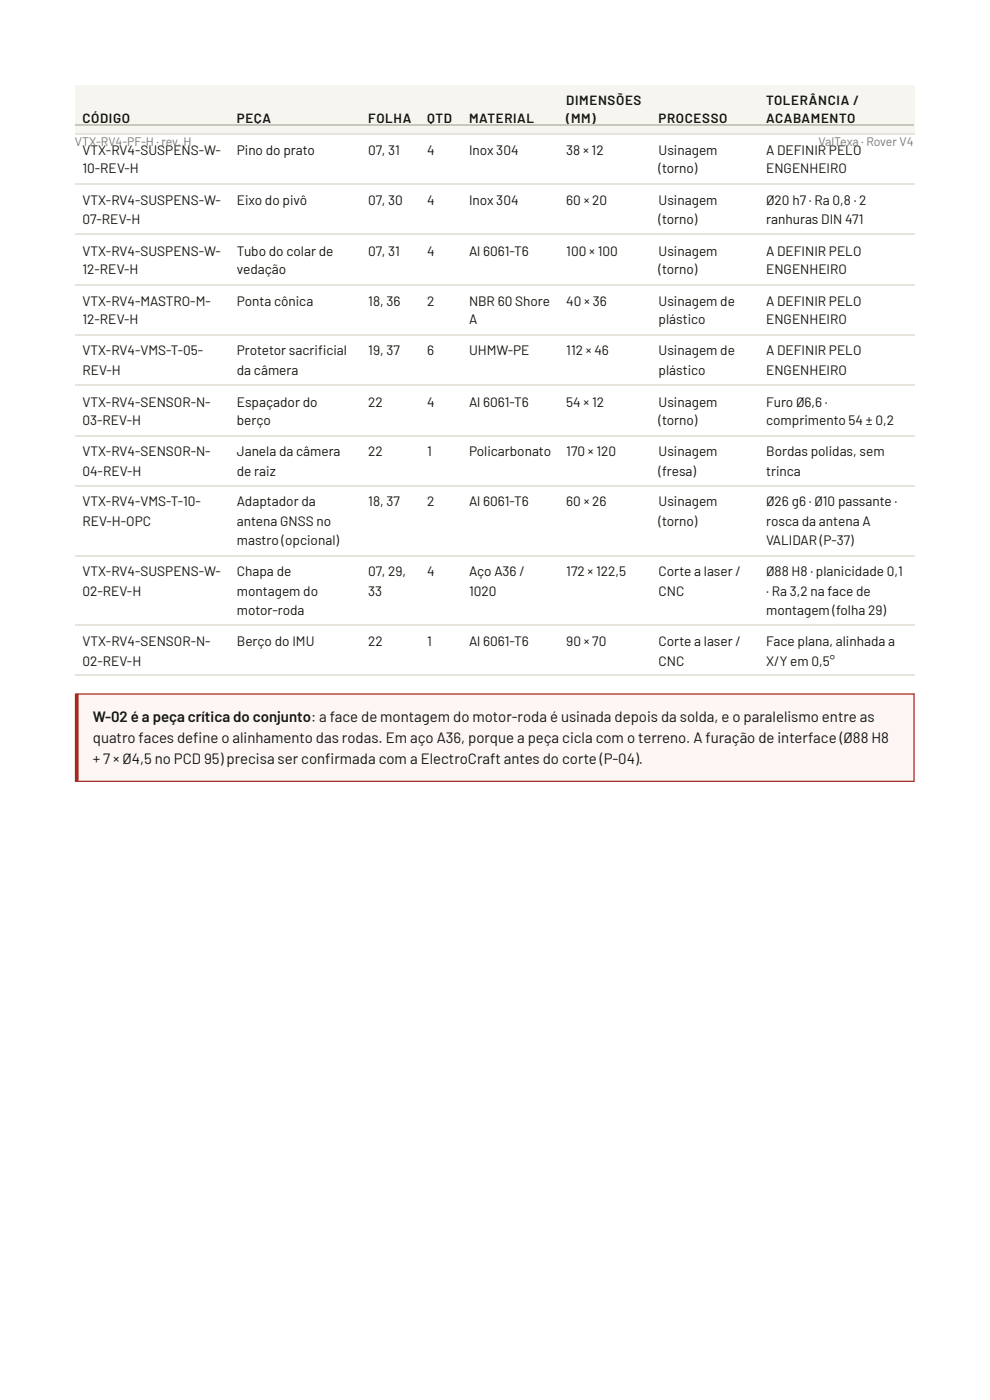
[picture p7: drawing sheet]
<svg xmlns="http://www.w3.org/2000/svg" width="210mm" height="297mm" viewBox="0 0 210 297" stroke-linecap="round" stroke-linejoin="round" font-family="sans-serif">
<defs><g id="words">
<g font-size="3.2" fill="#14140f">
<text x="19.7" y="153.2">W-02 é a peça crítica do conjunto: a face de montagem do motor-roda é usinada depois da solda, e o paralelismo entre as</text>
<text x="19.7" y="157.7">quatro faces defne o alinhamento das rodas. Em aço A36, porque a peça cicla com o terreno. A furação de interface (Ø88 H8</text>
<text x="41" y="157.7">i</text>
<text x="19.7" y="162.2">+ 7 × Ø4,5 no PCD 95) precisa ser confrmada com a ElectroCraft antes do corte (P-04).</text>
<text x="69" y="162.2">i</text>
</g>
<g font-size="2.9" fill="#14140f">
<text x="17.5" y="32.8">VTX-RV4-SUSPENS-W-</text>
<text x="50.2" y="32.8">Pino do prato</text>
<text x="78.1" y="32.8">07, 31</text>
<text x="90.6" y="32.8">4</text>
<text x="99.4" y="32.8">Inox 304</text>
<text x="120.1" y="32.8">38 × 12</text>
<text x="139.6" y="32.8">Usinagem</text>
<text x="162.4" y="32.8">A DEFINIR PELO</text>
<text x="17.5" y="36.8">10-REV-H</text>
<text x="139.6" y="36.8">(torno)</text>
<text x="162.4" y="36.8">ENGENHEIRO</text>
<text x="17.5" y="43.4">VTX-RV4-SUSPENS-W-</text>
<text x="17.5" y="47.6">07-REV-H</text>
<text x="50.2" y="43.4">Eixo do pivô</text>
<text x="78.1" y="43.4">07, 30</text>
<text x="90.6" y="43.4">4</text>
<text x="99.4" y="43.4">Inox 304</text>
<text x="120.1" y="43.4">60 × 20</text>
<text x="139.6" y="43.4">Usinagem</text>
<text x="139.6" y="47.6">(torno)</text>
<text x="162.4" y="43.4">Ø20 h7 · Ra 0,8 · 2</text>
<text x="162.4" y="47.6">ranhuras DIN 471</text>
<text x="17.5" y="54.2">VTX-RV4-SUSPENS-W-</text>
<text x="17.5" y="58.2">12-REV-H</text>
<text x="50.2" y="54.2">Tubo do colar de</text>
<text x="50.2" y="58.2">vedação</text>
<text x="78.1" y="54.2">07, 31</text>
<text x="90.6" y="54.2">4</text>
<text x="99.4" y="54.2">Al 6061-T6</text>
<text x="120.1" y="54.2">100 × 100</text>
<text x="139.6" y="54.2">Usinagem</text>
<text x="139.6" y="58.2">(torno)</text>
<text x="162.4" y="54.2">A DEFINIR PELO</text>
<text x="162.4" y="58.2">ENGENHEIRO</text>
<text x="17.5" y="64.8">VTX-RV4-MASTRO-M-</text>
<text x="50.2" y="64.8">Ponta cônica</text>
<text x="78.1" y="64.8">18, 36</text>
<text x="90.6" y="64.8">2</text>
<text x="99.4" y="64.8">NBR 60 Shore</text>
<text x="120.1" y="64.8">40 × 36</text>
<text x="139.6" y="64.8">Usinagem de</text>
<text x="162.4" y="64.8">A DEFINIR PELO</text>
<text x="17.5" y="68.8">12-REV-H</text>
<text x="99.4" y="68.8">A</text>
<text x="139.6" y="68.8">plástico</text>
<text x="162.4" y="68.8">ENGENHEIRO</text>
<text x="17.5" y="75.4">VTX-RV4-VMS-T-05-</text>
<text x="50.2" y="75.4">Protetor sacrifcial</text>
<text x="67.4" y="75.4">i</text>
<text x="78.1" y="75.4">19, 37</text>
<text x="90.6" y="75.4">6</text>
<text x="99.4" y="75.4">UHMW-PE</text>
<text x="120.1" y="75.4">112 × 46</text>
<text x="139.6" y="75.4">Usinagem de</text>
<text x="162.4" y="75.4">A DEFINIR PELO</text>
<text x="17.5" y="79.6">REV-H</text>
<text x="50.2" y="79.6">da câmera</text>
<text x="139.6" y="79.6">plástico</text>
<text x="162.4" y="79.6">ENGENHEIRO</text>
<text x="17.5" y="86.3">VTX-RV4-SENSOR-N-</text>
<text x="50.2" y="86.3">Espaçador do</text>
<text x="78.1" y="86.3">22</text>
<text x="90.6" y="86.3">4</text>
<text x="99.4" y="86.3">Al 6061-T6</text>
<text x="120.1" y="86.3">54 × 12</text>
<text x="139.6" y="86.3">Usinagem</text>
<text x="162.4" y="86.3">Furo Ø6,6 ·</text>
<text x="17.5" y="90.2">03-REV-H</text>
<text x="50.2" y="90.2">berço</text>
<text x="139.6" y="90.2">(torno)</text>
<text x="162.4" y="90.2">comprimento 54 ± 0,2</text>
<text x="17.5" y="96.8">VTX-RV4-SENSOR-N-</text>
<text x="17.5" y="101.1">04-REV-H</text>
<text x="50.2" y="96.8">Janela da câmera</text>
<text x="50.2" y="101.1">de raiz</text>
<text x="78.1" y="96.8">22</text>
<text x="90.6" y="96.8">1</text>
<text x="99.4" y="96.8">Policarbonato</text>
<text x="120.1" y="96.8">170 × 120</text>
<text x="139.6" y="96.8">Usinagem</text>
<text x="139.6" y="101.1">(fresa)</text>
<text x="162.4" y="96.8">Bordas polidas, sem</text>
<text x="162.4" y="101.1">trinca</text>
<text x="17.5" y="107.4">VTX-RV4-VMS-T-10-</text>
<text x="50.2" y="107.4">Adaptador da</text>
<text x="78.1" y="107.4">18, 37</text>
<text x="90.6" y="107.4">2</text>
<text x="99.4" y="107.4">Al 6061-T6</text>
<text x="120.1" y="107.4">60 × 26</text>
<text x="139.6" y="107.4">Usinagem</text>
<text x="162.4" y="107.4">Ø26 g6 · Ø10 passante ·</text>
<text x="17.5" y="111.7">REV-H-OPC</text>
<text x="50.2" y="111.7">antena GNSS no</text>
<text x="139.6" y="111.7">(torno)</text>
<text x="162.4" y="111.7">rosca da antena A</text>
<text x="50.2" y="115.6">mastro (opcional)</text>
<text x="162.4" y="115.6">VALIDAR (P-37)</text>
<text x="17.5" y="122.2">VTX-RV4-SUSPENS-W-</text>
<text x="50.2" y="122.2">Chapa de</text>
<text x="78.1" y="122.2">07, 29,</text>
<text x="90.6" y="122.2">4</text>
<text x="99.4" y="122.2">Aço A36 /</text>
<text x="120.1" y="122.2">172 × 122,5</text>
<text x="139.6" y="122.2">Corte a laser /</text>
<text x="162.4" y="122.2">Ø88 H8 · planicidade 0,1</text>
<text x="17.5" y="126.5">02-REV-H</text>
<text x="50.2" y="126.5">montagem do</text>
<text x="50.2" y="130.4">motor-roda</text>
<text x="78.1" y="126.5">33</text>
<text x="99.4" y="126.5">1020</text>
<text x="139.6" y="126.5">CNC</text>
<text x="162.4" y="126.5">· Ra 3,2 na face de</text>
<text x="162.4" y="130.4">montagem (folha 29)</text>
<text x="17.5" y="137.1">VTX-RV4-SENSOR-N-</text>
<text x="50.2" y="137.1">Berço do IMU</text>
<text x="78.1" y="137.1">22</text>
<text x="90.6" y="137.1">1</text>
<text x="99.4" y="137.1">Al 6061-T6</text>
<text x="120.1" y="137.1">90 × 70</text>
<text x="139.6" y="137.1">Corte a laser /</text>
<text x="162.4" y="137.1">Face plana, alinhada a</text>
<text x="17.5" y="141.3">02-REV-H</text>
<text x="139.6" y="141.3">CNC</text>
<text x="162.4" y="141.3">X/Y em 0,5°</text>
</g>
<g font-size="2.8" fill="#14140f">
<text x="120.1" y="22.2">DIMENSÕES</text>
<text x="162.4" y="22.2">TOLERÂNCIA /</text>
<text x="17.5" y="26.2">CÓDIGO</text>
<text x="50.2" y="26.2">PEÇA</text>
<text x="78.1" y="26.2">FOLHA</text>
<text x="90.6" y="26.2">QTD</text>
<text x="99.4" y="26.2">MATERIAL</text>
<text x="120.1" y="26.2">(MM)</text>
<text x="139.6" y="26.2">PROCESSO</text>
<text x="162.4" y="26.2">ACABAMENTO</text>
</g>
<g font-size="2.6" fill="#7a7a70">
<text x="15.9" y="31">VTX-RV4-PF-H · rev. H</text>
<text x="173.5" y="31">ValTexa · Rover V4</text>
</g>
</g></defs>
<g fill="#f6f5f0">
<path d="M15.9 18h32.8v10.3h-32.8z"/>
<path d="M48.7 18h27.8v10.3h-27.8z"/>
<path d="M76.5 18h12.4v10.3h-12.4z"/>
<path d="M88.9 18h9v10.3h-9z"/>
<path d="M97.9 18h20.6v10.3h-20.6z"/>
<path d="M118.5 18h19.6v10.3h-19.6z"/>
<path d="M138.1 18h22.8v10.3h-22.8z"/>
<path d="M160.9 18h33v10.3h-33z"/>
</g>
<path d="M15.9 28.4h178" fill="none" stroke="#14140f" stroke-width=".26"/>
<path d="M15.9 28.4h178M15.9 39h178M15.9 49.6h178M15.9 60.5h178M15.9 71h178M15.9 81.6h178M15.9 92.5h178M15.9 103.1h178M15.9 117.9h178M15.9 132.7h178M15.9 143.3h178" fill="none" stroke="#e6e4dc" stroke-width=".26"/>
<path d="M15.9 147.1h178v18.8h-178z" fill="#fdf6f5"/>
<path d="M15.9 147.1h178v18.8h-178zM16.7 147.4h177v18.2h-177z" fill-rule="evenodd" fill="#a4291f"/>
<path d="M15.9 26.6h177.8" fill="none" stroke="#c9c7bd" stroke-width=".26"/>
<use href="#words"/>
</svg>
